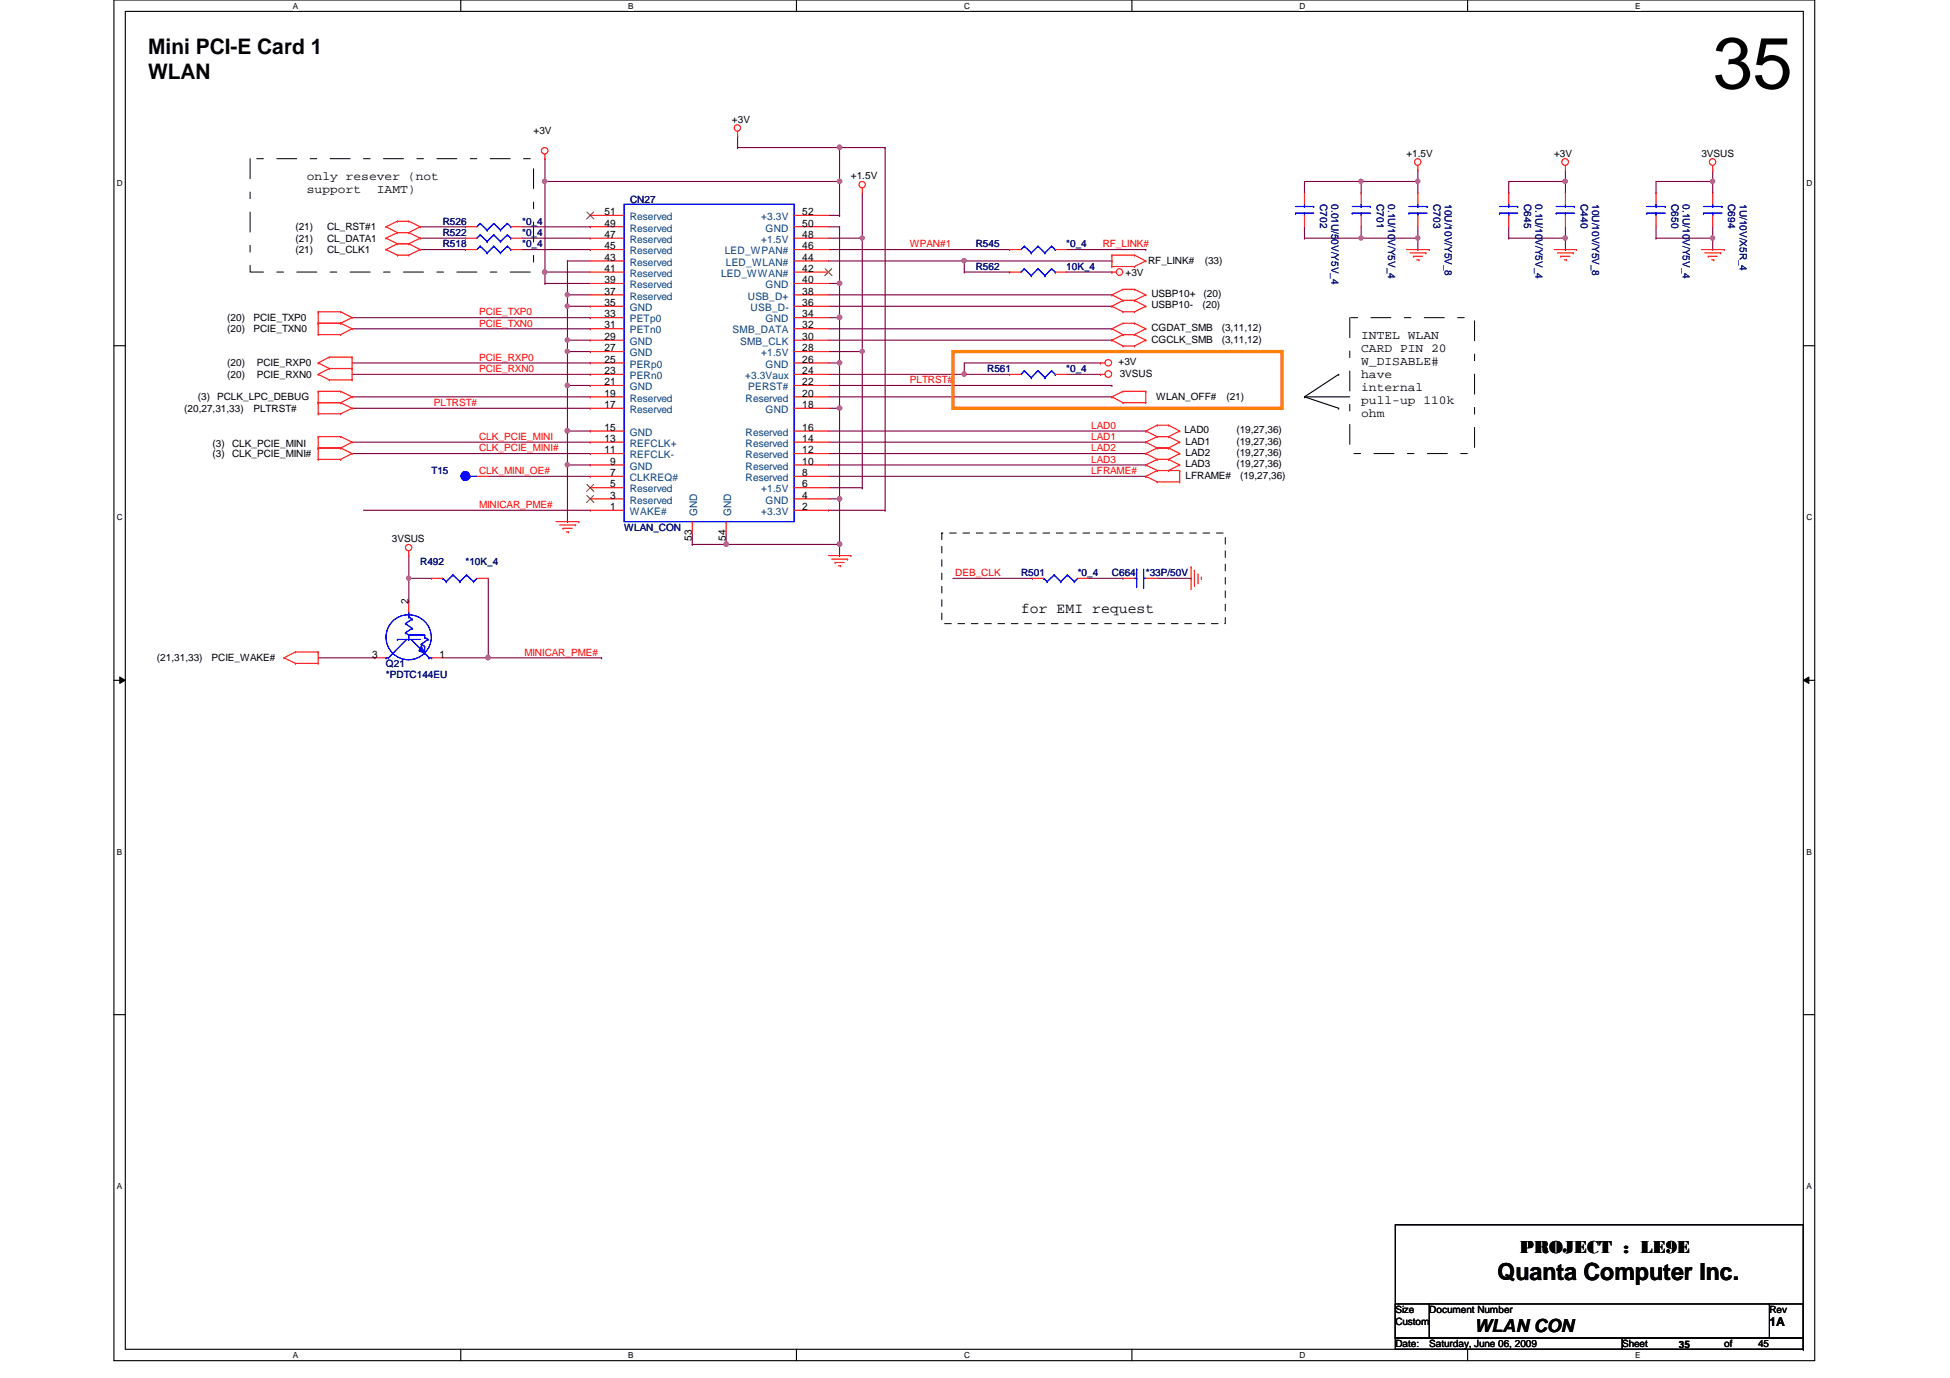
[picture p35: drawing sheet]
<svg xmlns="http://www.w3.org/2000/svg" width="297mm" height="210mm" viewBox="0 0 297 210" stroke-linecap="round" stroke-linejoin="round" font-family="sans-serif">
<defs><g id="words">
<text font-size="11" x="260.9" y="13.5">35</text>
<text font-size="3.6" x="228.1" y="195">Quanta Computer Inc.</text>
<g font-size="3.3">
<text x="22.6" y="8.2">Mini PCI-E Card 1</text>
<text x="22.6" y="12.1">WLAN</text>
</g>
<g font-size="2.8">
<text x="231.5" y="190.8">PROJECT : LE9E</text>
<text x="224.6" y="202.9">WLAN CON</text>
</g>
<text font-size="2.2" x="155.5" y="93.4">for EMI request</text>
<g font-size="1.9">
<text x="46.7" y="27.4">only resever (not</text>
<text x="46.7" y="29.4">support</text>
<text x="57.4" y="29.4">IAMT)</text>
<text x="207.3" y="51.6">INTEL WLAN</text>
<text x="207.3" y="53.6">CARD PIN 20</text>
<text x="207.3" y="55.5">W_DISABLE#</text>
<text x="207.3" y="57.5">have</text>
<text x="207.3" y="59.5">internal</text>
<text x="207.3" y="61.5">pull-up 110k</text>
<text x="207.3" y="63.5">ohm</text>
<text x="269.5" y="202.1">1A</text>
</g>
<g font-size="1.6">
<text x="92.1" y="32.8">51</text>
<text x="92.1" y="34.5">49</text>
<text x="122.2" y="32.8">52</text>
<text x="122.2" y="34.5">50</text>
<text x="92.1" y="36.2">47</text>
<text x="92.1" y="38">45</text>
<text x="92.1" y="39.7">43</text>
<text x="92.1" y="41.4">41</text>
<text x="122.2" y="36.2">48</text>
<text x="122.2" y="38">46</text>
<text x="122.2" y="39.7">44</text>
<text x="122.2" y="41.4">42</text>
<text x="92.1" y="43.1">39</text>
<text x="92.1" y="44.9">37</text>
<text x="92.1" y="46.6">35</text>
<text x="122.2" y="43.1">40</text>
<text x="122.2" y="44.9">38</text>
<text x="122.2" y="46.6">36</text>
<text x="92.1" y="48.3">33</text>
<text x="92.1" y="50">31</text>
<text x="92.1" y="51.8">29</text>
<text x="92.1" y="53.5">27</text>
<text x="122.2" y="48.3">34</text>
<text x="122.2" y="50">32</text>
<text x="122.2" y="51.8">30</text>
<text x="122.2" y="53.5">28</text>
<text x="92.1" y="55.2">25</text>
<text x="92.1" y="57">23</text>
<text x="92.1" y="58.7">21</text>
<text x="122.2" y="55.2">26</text>
<text x="122.2" y="57">24</text>
<text x="122.2" y="58.7">22</text>
<text x="92.1" y="60.4">19</text>
<text x="92.1" y="62.1">17</text>
<text x="92.1" y="65.6">15</text>
<text x="122.2" y="60.4">20</text>
<text x="122.2" y="62.1">18</text>
<text x="122.2" y="65.6">16</text>
<text x="92.1" y="67.3">13</text>
<text x="92.1" y="69">11</text>
<text x="93" y="70.8">9</text>
<text x="122.2" y="67.3">14</text>
<text x="122.2" y="69">12</text>
<text x="122.2" y="70.8">10</text>
<text x="93" y="72.5">7</text>
<text x="93" y="74.3">5</text>
<text x="93" y="75.9">3</text>
<text x="93" y="77.7">1</text>
<text x="122.2" y="74.3">6</text>
<text x="122.2" y="72.5">8</text>
<text x="122.2" y="75.9">4</text>
<text x="122.2" y="77.7">2</text>
<text x="105.4" y="82.4" transform="rotate(-90 105.4 82.4)">53</text>
<text x="110.6" y="82.4" transform="rotate(-90 110.6 82.4)">54</text>
<text x="62.2" y="92" transform="rotate(-90 62.2 92)">2</text>
<text x="56.7" y="100.2">3</text>
<text x="67" y="100.2">1</text>
</g>
<g font-size="1.6" fill="#004080">
<text x="95.9" y="33.5">Reserved</text>
<text x="95.9" y="35.3">Reserved</text>
<text x="115.9" y="33.5">+3.3V</text>
<text x="116.6" y="35.3">GND</text>
<text x="95.9" y="37">Reserved</text>
<text x="95.9" y="38.7">Reserved</text>
<text x="95.9" y="40.5">Reserved</text>
<text x="110.4" y="38.7">LED_WPAN#</text>
<text x="110.6" y="40.5">LED_WLAN#</text>
<text x="115.9" y="37">+1.5V</text>
<text x="95.9" y="42.2">Reserved</text>
<text x="95.9" y="43.9">Reserved</text>
<text x="95.9" y="45.6">Reserved</text>
<text x="95.9" y="47.4">GND</text>
<text x="109.9" y="42.2">LED_WWAN#</text>
<text x="113.9" y="45.6">USB_D+</text>
<text x="114.3" y="47.4">USB_D-</text>
<text x="116.6" y="43.9">GND</text>
<text x="95.9" y="49.1">PETp0</text>
<text x="95.9" y="50.8">PETn0</text>
<text x="95.9" y="52.5">GND</text>
<text x="111.6" y="50.8">SMB_DATA</text>
<text x="112.7" y="52.5">SMB_CLK</text>
<text x="116.6" y="49.1">GND</text>
<text x="95.9" y="54.3">GND</text>
<text x="95.9" y="56">PERp0</text>
<text x="95.9" y="57.7">PERn0</text>
<text x="95.9" y="59.4">GND</text>
<text x="113.5" y="57.7">+3.3Vaux</text>
<text x="114" y="59.4">PERST#</text>
<text x="115.9" y="54.3">+1.5V</text>
<text x="116.6" y="56">GND</text>
<text x="95.9" y="61.2">Reserved</text>
<text x="95.9" y="62.9">Reserved</text>
<text x="113.6" y="61.2">Reserved</text>
<text x="116.6" y="62.9">GND</text>
<text x="95.9" y="66.4">GND</text>
<text x="95.9" y="68.1">REFCLK+</text>
<text x="95.9" y="69.8">REFCLK-</text>
<text x="95.9" y="71.5">GND</text>
<text x="113.6" y="66.4">Reserved</text>
<text x="113.6" y="68.1">Reserved</text>
<text x="113.6" y="69.8">Reserved</text>
<text x="113.6" y="71.5">Reserved</text>
<text x="95.9" y="73.3">CLKREQ#</text>
<text x="95.9" y="75">Reserved</text>
<text x="95.9" y="76.7">Reserved</text>
<text x="113.6" y="73.3">Reserved</text>
<text x="115.9" y="75">+1.5V</text>
<text x="116.6" y="76.7">GND</text>
<text x="95.9" y="78.4">WAKE#</text>
<text x="106.2" y="78.6" transform="rotate(-90 106.2 78.6)">GND</text>
<text x="111.4" y="78.6" transform="rotate(-90 111.4 78.6)">GND</text>
<text x="115.9" y="78.4">+3.3V</text>
</g>
<g font-size="1.5">
<text x="81.3" y="20.4">+3V</text>
<text x="111.5" y="18.7">+3V</text>
<text x="214.2" y="23.9">+1.5V</text>
<text x="236.7" y="23.9">+3V</text>
<text x="259.2" y="23.9">3VSUS</text>
<text x="129.6" y="27.3">+1.5V</text>
<text x="45" y="35.1">(21)</text>
<text x="49.8" y="35.1">CL_RST#1</text>
<text x="45" y="38.5">(21)</text>
<text x="45" y="36.8">(21)</text>
<text x="49.8" y="38.5">CL_CLK1</text>
<text x="49.8" y="36.8">CL_DATA1</text>
<text x="171.4" y="42">+3V</text>
<text x="174.9" y="40.3">RF_LINK#</text>
<text x="183.5" y="40.3">(33)</text>
<text x="175.4" y="45.3">USBP10+</text>
<text x="175.4" y="47">USBP10-</text>
<text x="183.2" y="47">(20)</text>
<text x="183.3" y="45.3">(20)</text>
<text x="34.6" y="50.6">(20)</text>
<text x="34.6" y="48.9">(20)</text>
<text x="38.6" y="50.6">PCIE_TXN0</text>
<text x="38.6" y="48.9">PCIE_TXP0</text>
<text x="175.4" y="50.5">CGDAT_SMB</text>
<text x="175.4" y="52.2">CGCLK_SMB</text>
<text x="186.1" y="50.5">(3,11,12)</text>
<text x="186.1" y="52.2">(3,11,12)</text>
<text x="34.6" y="55.8">(20)</text>
<text x="34.6" y="57.5">(20)</text>
<text x="39.1" y="55.8">PCIE_RXP0</text>
<text x="39.1" y="57.5">PCIE_RXN0</text>
<text x="170.4" y="55.6">+3V</text>
<text x="170.6" y="57.4">3VSUS</text>
<text x="28.1" y="62.7">(20,27,31,33)</text>
<text x="30.1" y="61">(3) PCLK_LPC_DEBUG</text>
<text x="38.6" y="62.7">PLTRST#</text>
<text x="176.1" y="61">WLAN_OFF#</text>
<text x="180.4" y="66">LAD0</text>
<text x="186.8" y="61">(21)</text>
<text x="188.3" y="66">(19,27,36)</text>
<text x="32.4" y="69.6">(3)</text>
<text x="32.4" y="68.1">(3)</text>
<text x="35.3" y="69.6">CLK_PCIE_MINI#</text>
<text x="35.3" y="68.1">CLK_PCIE_MINI</text>
<text x="180.6" y="67.7">LAD1</text>
<text x="180.6" y="69.5">LAD2</text>
<text x="180.6" y="71.2">LAD3</text>
<text x="188.3" y="67.7">(19,27,36)</text>
<text x="188.3" y="69.5">(19,27,36)</text>
<text x="188.3" y="71.2">(19,27,36)</text>
<text x="180.6" y="72.9">LFRAME#</text>
<text x="188.9" y="72.9">(19,27,36)</text>
<text x="59.7" y="82.6">3VSUS</text>
<text x="23.9" y="100.7">(21,31,33)</text>
<text x="32.2" y="100.7">PCIE_WAKE#</text>
<text x="212.6" y="201.8">Custom</text>
<text x="212.6" y="200">Size</text>
<text x="217.7" y="200">Document Number</text>
<text x="269.5" y="200">Rev</text>
<text x="212.6" y="205.2">Date:</text>
<text x="217.7" y="205.2">Saturday, June 06, 2009</text>
<text x="247.1" y="205.2">Sheet</text>
<text x="255.7" y="205.3">35</text>
<text x="262.6" y="205.2">of</text>
<text x="267.8" y="205.2">45</text>
</g>
<g font-size="1.5" fill="#000080">
<text x="67.4" y="34.2">R526</text>
<text x="67.4" y="35.9">R522</text>
<text x="79.5" y="34.2">*0_4</text>
<text x="79.5" y="35.9">*0_4</text>
<text x="96" y="30.9">CN27</text>
<text x="201.1" y="31.1" transform="rotate(90 201.1 31.1)">C702</text>
<text x="202.8" y="31.1" transform="rotate(90 202.8 31.1)">0.01U/50V/Y5V_4</text>
<text x="209.7" y="31.1" transform="rotate(90 209.7 31.1)">C701</text>
<text x="211.5" y="31.1" transform="rotate(90 211.5 31.1)">0.1U/10V/Y5V_4</text>
<text x="218.4" y="31.1" transform="rotate(90 218.4 31.1)">C703</text>
<text x="220.1" y="31.1" transform="rotate(90 220.1 31.1)">10U/10V/Y5V_8</text>
<text x="232.2" y="31.1" transform="rotate(90 232.2 31.1)">C645</text>
<text x="233.9" y="31.1" transform="rotate(90 233.9 31.1)">0.1U/10V/Y5V_4</text>
<text x="240.8" y="31.1" transform="rotate(90 240.8 31.1)">C440</text>
<text x="242.5" y="31.1" transform="rotate(90 242.5 31.1)">10U/10V/Y5V_8</text>
<text x="254.6" y="31.1" transform="rotate(90 254.6 31.1)">C650</text>
<text x="256.4" y="31.1" transform="rotate(90 256.4 31.1)">0.1U/10V/Y5V_4</text>
<text x="263.3" y="31.1" transform="rotate(90 263.3 31.1)">C694</text>
<text x="265" y="31.1" transform="rotate(90 265 31.1)">1U/10V/X5R_4</text>
<text x="67.4" y="37.7">R518</text>
<text x="79.5" y="37.7">*0_4</text>
<text x="148.6" y="41.1">R562</text>
<text x="148.6" y="37.7">R545</text>
<text x="162.4" y="41.1">10K_4</text>
<text x="162.4" y="37.7">*0_4</text>
<text x="150.4" y="56.7">R561</text>
<text x="162.4" y="56.7">*0_4</text>
<text x="65.7" y="72.2">T15</text>
<text x="95.1" y="80.9">WLAN_CON</text>
<text x="64" y="86">R492</text>
<text x="70.9" y="86">*10K_4</text>
<text x="155.5" y="87.8">R501</text>
<text x="164.2" y="87.8">*0_4</text>
<text x="169.4" y="87.8">C664</text>
<text x="174.5" y="87.8">*33P/50V</text>
<text x="58.8" y="101.6">Q21</text>
<text x="58.8" y="103.3">*PDTC144EU</text>
</g>
<g font-size="1.5" fill="#f00">
<text x="138.6" y="37.7">WPAN#1</text>
<text x="168" y="37.7">RF_LINK#</text>
<text x="73" y="48">PCIE_TXP0</text>
<text x="73" y="49.7">PCIE_TXN0</text>
<text x="73" y="54.9">PCIE_RXP0</text>
<text x="73" y="56.7">PCIE_RXN0</text>
<text x="138.6" y="58.4">PLTRST#</text>
<text x="66.1" y="61.8">PLTRST#</text>
<text x="166.2" y="65.3">LAD0</text>
<text x="73" y="67">CLK_PCIE_MINI</text>
<text x="73" y="68.7">CLK_PCIE_MINI#</text>
<text x="166.2" y="68.7">LAD2</text>
<text x="166.2" y="67">LAD1</text>
<text x="166.2" y="70.5">LAD3</text>
<text x="73" y="77.4">MINICAR_PME#</text>
<text x="73" y="72.2">CLK_MINI_OE#</text>
<text x="166.2" y="72.2">LFRAME#</text>
<text x="145.5" y="87.8">DEB_CLK</text>
<text x="79.9" y="99.9">MINICAR_PME#</text>
</g>
<g font-size="1.3">
<text x="44.6" y="1.4">A</text>
<text x="95.7" y="1.4">B</text>
<text x="146.9" y="1.4">C</text>
<text x="197.9" y="1.4">D</text>
<text x="249.1" y="1.4">E</text>
<text x="17.8" y="28.3">D</text>
<text x="275.2" y="28.3">D</text>
<text x="17.8" y="79.2">C</text>
<text x="275.2" y="79.2">C</text>
<text x="17.8" y="130.2">B</text>
<text x="275.2" y="130.2">B</text>
<text x="17.8" y="181.1">A</text>
<text x="275.2" y="181.1">A</text>
<text x="44.6" y="206.9">A</text>
<text x="95.7" y="206.9">B</text>
<text x="146.9" y="206.9">C</text>
<text x="197.9" y="206.9">D</text>
<text x="249.1" y="206.9">E</text>
</g>
</g></defs>
<path d="M17.4 0h259v207.3h-259zM19.1 1.7h255.6v203.8h-255.6z" fill="none" stroke="#000" stroke-width=".17"/>
<g fill="#fff">
<path d="M44.6 .2h.8v1.4h-.8z"/>
<path d="M44.6 205.7h.8v1.4h-.8z"/>
</g>
<path d="M70.2 0v1.7M70.2 205.5v1.8" fill="none" stroke="#000" stroke-width=".17"/>
<g fill="#fff">
<path d="M95.7 .2h.8v1.4h-.8z"/>
<path d="M95.7 205.7h.8v1.4h-.8z"/>
</g>
<path d="M121.3 0v1.7M121.3 205.5v1.8" fill="none" stroke="#000" stroke-width=".17"/>
<g fill="#fff">
<path d="M146.9 .2h.8v1.4h-.8z"/>
<path d="M146.9 205.7h.8v1.4h-.8z"/>
</g>
<path d="M172.4 0v1.7M172.4 205.5v1.8" fill="none" stroke="#000" stroke-width=".17"/>
<g fill="#fff">
<path d="M197.9 .2h.9v1.4h-.9z"/>
<path d="M197.9 205.7h.9v1.4h-.9z"/>
</g>
<path d="M223.6 0v1.7M223.6 205.5v1.8" fill="none" stroke="#000" stroke-width=".17"/>
<g fill="#fff">
<path d="M249.1 .2h.8v1.4h-.8z"/>
<path d="M249.1 205.7h.8v1.4h-.8z"/>
<path d="M17.8 27.2h.9v1.4h-.9z"/>
<path d="M275.2 27.2h.9v1.4h-.9z"/>
<path d="M17.8 78.1h.9v1.4h-.9z"/>
<path d="M275.2 78.1h.9v1.4h-.9z"/>
</g>
<path d="M17.4 52.7h1.7M274.7 52.7h1.7" fill="none" stroke="#000" stroke-width=".17"/>
<g fill="#fff">
<path d="M17.8 129.1h.8v1.4h-.8z"/>
<path d="M275.2 129.1h.8v1.4h-.8z"/>
</g>
<path d="M17.4 103.6h1.7M274.7 103.6h1.7" fill="none" stroke="#000" stroke-width=".17"/>
<path d="M18.2 103.1l.9 .5-.9 .5zM274.7 103.6l.8-.5v1z" fill="#000"/>
<path d="M18.2 103.1l.9 .5-.9 .5zM274.7 103.6l.8-.5v1z" fill="none" stroke="#000" stroke-width=".15"/>
<g fill="#fff">
<path d="M17.8 180h.8v1.4h-.8z"/>
<path d="M275.2 180h.8v1.4h-.8z"/>
</g>
<path d="M17.4 154.6h1.7M274.7 154.6h1.7" fill="none" stroke="#000" stroke-width=".17"/>
<g fill="none" stroke="#800040" stroke-width=".17">
<path d="M229.8 29.4h.1M229.8 27.6v1.8M126.2 58.7h43.2M126.2 57h20.7M146.9 57h.1M169.4 58.7h.1M53.6 67.4h36.3M53.6 69.1h36.3M55.4 77.7h34.5M74.4 72.6h15.5M89.9 77.7h.1M89.9 67.4h.1"/>
<path d="M89.9 69.1h.1M89.9 72.6h.1M126.2 60.5h43.2M169.4 60.5h.1"/>
</g>
<circle cx="146.9" cy="57" r=".33" fill="#f0f"/>
<circle cx="146.9" cy="57" r=".33" fill="none" stroke="#f0f" stroke-width=".17"/>
<path d="M260.9 36.3h.1M260.9 34.5v1.8M86.4 58.7h3.5M89.9 58.7h.1" fill="none" stroke="#800040" stroke-width=".17"/>
<circle cx="260.9" cy="36.3" r=".32" fill="#f0f"/>
<circle cx="260.9" cy="36.3" r=".32" fill="none" stroke="#f0f" stroke-width=".17"/>
<path d="M126.2 32.8h1.7M127.9 32.8h.1M131.4 36.3h.1M131.4 29.4v6.9M198.7 29.4h.1M198.7 27.6v1.8M207.3 29.4h.1M207.3 27.6v1.8M126.2 53.6h5.2M127.9 55.3v6.9M131.4 53.6h.1M127.9 62.2h.1" fill="none" stroke="#800040" stroke-width=".17"/>
<circle cx="127.9" cy="62.2" r=".33" fill="#f0f"/>
<circle cx="127.9" cy="62.2" r=".33" fill="none" stroke="#f0f" stroke-width=".17"/>
<path d="M198.7 27.6h8.6M207.3 27.6h.1M229.8 27.6h8.7M238.5 27.6h.1M238.5 25.9v1.7" fill="none" stroke="#800040" stroke-width=".17"/>
<circle cx="238.4" cy="27.6" r=".33" fill="#f0f"/>
<circle cx="238.4" cy="27.6" r=".33" fill="none" stroke="#f0f" stroke-width=".17"/>
<path d="M131.4 36.3v38M198.7 36.3h.1M198.7 34.5v1.8M252.3 36.3h.1M252.3 34.5v1.8M126.2 48.4h1.7M127.9 48.4h.1M131.4 53.6h.1M131.4 74.3h.1" fill="none" stroke="#800040" stroke-width=".17"/>
<circle cx="131.3" cy="36.3" r=".32" fill="#f0f"/>
<circle cx="131.3" cy="36.3" r=".32" fill="none" stroke="#f0f" stroke-width=".17"/>
<circle cx="131.3" cy="53.5" r=".32" fill="#f0f"/>
<circle cx="131.3" cy="53.5" r=".32" fill="none" stroke="#f0f" stroke-width=".17"/>
<path d="M207.3 27.6h8.7M216 27.6h.1M126.2 74.3h5.2M131.4 74.3h.1" fill="none" stroke="#800040" stroke-width=".17"/>
<circle cx="207.3" cy="27.6" r=".32" fill="#f0f"/>
<circle cx="207.3" cy="27.6" r=".32" fill="none" stroke="#f0f" stroke-width=".17"/>
<circle cx="216" cy="27.6" r=".32" fill="#f0f"/>
<circle cx="216" cy="27.6" r=".32" fill="none" stroke="#f0f" stroke-width=".17"/>
<path d="M238.5 36.3h.1M238.5 34.5v1.8" fill="none" stroke="#800040" stroke-width=".17"/>
<circle cx="238.4" cy="36.3" r=".33" fill="#f0f"/>
<circle cx="238.4" cy="36.3" r=".33" fill="none" stroke="#f0f" stroke-width=".17"/>
<path d="M127.9 27.6h.1M127.9 22.5v5.1M238.5 29.4h.1M238.5 27.6v1.8" fill="none" stroke="#800040" stroke-width=".17"/>
<circle cx="127.9" cy="22.4" r=".34" fill="#f0f"/>
<circle cx="127.9" cy="22.4" r=".34" fill="none" stroke="#f0f" stroke-width=".17"/>
<g fill="none" stroke="#800040" stroke-width=".17">
<path d="M126.2 36.3h5.2M131.4 36.3h.1M216 29.4h.1M216 27.6h.1M216 25.9v3.5M252.3 27.6h8.6M260.9 27.6h.1M162.4 41.4h7M169.4 41.4h.1M53.6 62.2h36.3M53.6 60.5h36.3M89.9 62.2h.1"/>
<path d="M89.9 60.5h.1M126.2 69.1h48.3M126.2 65.7h48.3M126.2 72.6h48.3M126.2 67.4h48.3M126.2 70.8h48.3M126.2 76h1.7M127.9 76h.1M174.5 69.1h.1M174.5 65.7h.1M174.5 72.6h.1M174.5 67.4h.1"/>
<path d="M174.5 70.8h.1"/>
</g>
<circle cx="260.9" cy="27.6" r=".32" fill="#f0f"/>
<circle cx="260.9" cy="27.6" r=".32" fill="none" stroke="#f0f" stroke-width=".17"/>
<path d="M83 27.6h44.9M127.9 27.6h.1M83 43.2h.1M83 41.4h.1M83 43.2h6.9M83 41.4v1.8M145.2 88.1h12.1M157.3 88.1h.1M165.9 88.1h5.2M171.1 88.1h.1M176.3 88.1h5.1M181.4 88.1h.1" fill="none" stroke="#800040" stroke-width=".17"/>
<circle cx="83" cy="27.6" r=".33" fill="#f0f"/>
<circle cx="83" cy="27.6" r=".33" fill="none" stroke="#f0f" stroke-width=".17"/>
<circle cx="127.9" cy="27.6" r=".33" fill="#f0f"/>
<circle cx="127.9" cy="27.6" r=".33" fill="none" stroke="#f0f" stroke-width=".17"/>
<path d="M83 41.4h.1M83 41.4h6.9" fill="none" stroke="#800040" stroke-width=".17"/>
<circle cx="83" cy="41.4" r=".34" fill="#f0f"/>
<circle cx="83" cy="41.4" r=".34" fill="none" stroke="#f0f" stroke-width=".17"/>
<g fill="none" stroke="#800040" stroke-width=".17">
<path d="M64 36.3h6.9M64 34.5h6.9M64 38h6.9M70.9 36.3h.1M70.9 34.5h.1M70.9 38h.1M79.5 36.3h10.4M79.5 34.5h10.4M79.5 38h10.4M83 27.6h.1M83 24.2v17.2M89.9 34.5h.1"/>
<path d="M89.9 36.3h.1M89.9 38h.1M112.3 22.5h.1M112.3 20.7h.1M112.3 22.5h15.6M112.3 20.7v1.8M127.9 32.8h.1M127.9 27.6v5.2M207.3 36.3h8.7M216 36.3h.1M86.4 51.8h.1M86.4 46.7v5.1"/>
<path d="M126.2 77.7h.1M126.2 77.7h8.6"/>
</g>
<circle cx="86.4" cy="51.8" r=".32" fill="#f0f"/>
<circle cx="86.4" cy="51.8" r=".32" fill="none" stroke="#f0f" stroke-width=".17"/>
<path d="M126.2 34.5h1.7M127.9 34.5h.1M207.3 36.3h.1M207.3 34.5v1.8M229.8 36.3h.1M229.8 34.5v1.8M86.4 58.7v7M126.2 43.2h1.7M127.9 43.2h.1M86.4 65.7h.1" fill="none" stroke="#800040" stroke-width=".17"/>
<circle cx="86.4" cy="65.6" r=".33" fill="#f0f"/>
<circle cx="86.4" cy="65.6" r=".33" fill="none" stroke="#f0f" stroke-width=".17"/>
<path d="M86.4 39.8v6.9M86.4 46.7h.1M86.4 44.9h.1M86.4 65.7h3.5M89.9 65.7h.1M127.9 76v6.9M127.9 82.9h.1" fill="none" stroke="#800040" stroke-width=".17"/>
<circle cx="127.9" cy="82.9" r=".34" fill="#f0f"/>
<circle cx="127.9" cy="82.9" r=".34" fill="none" stroke="#f0f" stroke-width=".17"/>
<path d="M127.9 76h.1M127.9 62.2v13.8" fill="none" stroke="#800040" stroke-width=".17"/>
<circle cx="127.9" cy="76" r=".34" fill="#f0f"/>
<circle cx="127.9" cy="76" r=".34" fill="none" stroke="#f0f" stroke-width=".17"/>
<path d="M86.4 51.8h3.5M89.9 51.8h.1M127.9 48.4h.1M127.9 43.2v5.2" fill="none" stroke="#800040" stroke-width=".17"/>
<circle cx="127.9" cy="48.3" r=".34" fill="#f0f"/>
<circle cx="127.9" cy="48.3" r=".34" fill="none" stroke="#f0f" stroke-width=".17"/>
<path d="M86.4 46.7h3.5M89.9 46.7h.1" fill="none" stroke="#800040" stroke-width=".17"/>
<circle cx="86.4" cy="46.6" r=".32" fill="#f0f"/>
<circle cx="86.4" cy="46.6" r=".32" fill="none" stroke="#f0f" stroke-width=".17"/>
<path d="M260.9 38h.1M260.9 36.3v1.7M86.4 44.9h.1M86.4 44.9h3.5" fill="none" stroke="#800040" stroke-width=".17"/>
<circle cx="86.4" cy="44.9" r=".32" fill="#f0f"/>
<circle cx="86.4" cy="44.9" r=".32" fill="none" stroke="#f0f" stroke-width=".17"/>
<path d="M86.4 70.8h.1M86.4 65.7v5.1" fill="none" stroke="#800040" stroke-width=".17"/>
<circle cx="86.4" cy="65.6" r=".33" fill="#f0f"/>
<circle cx="86.4" cy="65.6" r=".33" fill="none" stroke="#f0f" stroke-width=".17"/>
<circle cx="86.4" cy="70.8" r=".32" fill="#f0f"/>
<circle cx="86.4" cy="70.8" r=".32" fill="none" stroke="#f0f" stroke-width=".17"/>
<path d="M198.7 36.3h8.6M207.3 36.3h.1M216 36.3h.1M216 34.5v1.8" fill="none" stroke="#800040" stroke-width=".17"/>
<circle cx="207.3" cy="36.3" r=".32" fill="#f0f"/>
<circle cx="207.3" cy="36.3" r=".32" fill="none" stroke="#f0f" stroke-width=".17"/>
<path d="M86.4 58.7h.1M86.4 53.6v5.1M86.4 79.5h.1M86.4 70.8v8.7" fill="none" stroke="#800040" stroke-width=".17"/>
<circle cx="86.4" cy="58.7" r=".33" fill="#f0f"/>
<circle cx="86.4" cy="58.7" r=".33" fill="none" stroke="#f0f" stroke-width=".17"/>
<path d="M216 38h.1M216 36.3v1.7" fill="none" stroke="#800040" stroke-width=".17"/>
<circle cx="216" cy="36.3" r=".32" fill="#f0f"/>
<circle cx="216" cy="36.3" r=".32" fill="none" stroke="#f0f" stroke-width=".17"/>
<g fill="none" stroke="#800040" stroke-width=".17">
<path d="M86.4 39.8h.1M86.4 39.8h3.5M229.8 36.3h8.7M238.5 38h.1M238.5 36.3h.1M238.5 36.3v1.7M86.4 53.6h.1M86.4 53.6h3.5M86.4 51.8v1.8M89.9 53.6h.1M126.2 55.3h1.7M127.9 55.3h.1"/>
<path d="M86.4 70.8h3.5M89.9 70.8h.1"/>
</g>
<circle cx="86.4" cy="53.5" r=".32" fill="#f0f"/>
<circle cx="86.4" cy="53.5" r=".32" fill="none" stroke="#f0f" stroke-width=".17"/>
<path d="M127.9 34.5v8.7M252.3 36.3h8.6M260.9 36.3h.1M127.9 43.2h.1M126.2 62.2h1.7M127.9 62.2h.1" fill="none" stroke="#800040" stroke-width=".17"/>
<circle cx="127.9" cy="43.2" r=".33" fill="#f0f"/>
<circle cx="127.9" cy="43.2" r=".33" fill="none" stroke="#f0f" stroke-width=".17"/>
<path d="M127.9 55.3h.1M127.9 48.4v6.9" fill="none" stroke="#800040" stroke-width=".17"/>
<circle cx="127.9" cy="55.3" r=".33" fill="#f0f"/>
<circle cx="127.9" cy="55.3" r=".33" fill="none" stroke="#f0f" stroke-width=".17"/>
<path d="M252.3 29.4h.1M252.3 27.6v1.8M62.3 91.6h.1M65.7 88.1h.1M65.7 88.1h-3.4v3.5M48.5 100.2h8.6M57.1 100.2h.1M74.4 100.2h17.2M91.6 100.2h.1" fill="none" stroke="#800040" stroke-width=".17"/>
<circle cx="62.2" cy="88.1" r=".32" fill="#f0f"/>
<circle cx="62.2" cy="88.1" r=".32" fill="none" stroke="#f0f" stroke-width=".17"/>
<path d="M67.4 100.2h7M74.4 100.2h.1" fill="none" stroke="#800040" stroke-width=".17"/>
<circle cx="74.3" cy="100.2" r=".34" fill="#f0f"/>
<circle cx="74.3" cy="100.2" r=".34" fill="none" stroke="#f0f" stroke-width=".17"/>
<g fill="none" stroke="#800040" stroke-width=".17">
<path d="M126.2 39.8h20.7M127.9 22.5h6.9M134.8 22.5h.1M134.8 22.5v55.2M146.9 39.8h.1M260.9 29.4h.1M260.9 27.6h.1M260.9 25.9v3.5M162.4 57h5.2M167.6 57h.1M134.8 77.7h.1M62.3 88.1h.1"/>
<path d="M62.3 84.6v3.5M74.4 88.1v12.1M74.4 100.2h.1"/>
</g>
<circle cx="146.9" cy="39.7" r=".33" fill="#f0f"/>
<circle cx="146.9" cy="39.7" r=".33" fill="none" stroke="#f0f" stroke-width=".17"/>
<g fill="none" stroke="#800040" stroke-width=".17">
<path d="M53.6 48.4h36.3M53.6 55.3h36.3M53.6 57h36.3M53.6 50.1h36.3M89.9 48.4h.1M89.9 55.3h.1M89.9 57h.1M89.9 50.1h.1M126.2 50.1h43.2M126.2 44.9h43.2M126.2 46.7h43.2M126.2 51.8h43.2"/>
<path d="M169.4 44.9h.1M169.4 46.7h.1M169.4 51.8h.1M169.4 50.1h.1M105.4 82.9h.1M105.4 81.2v1.7M105.4 82.9h5.2M110.6 82.9h.1"/>
</g>
<circle cx="110.6" cy="82.9" r=".34" fill="#f0f"/>
<circle cx="110.6" cy="82.9" r=".34" fill="none" stroke="#f0f" stroke-width=".17"/>
<g fill="none" stroke="#800040" stroke-width=".17">
<path d="M126.2 38h27.6M153.8 38h.1M162.4 38h12.1M169.4 39.8h.1M169.4 39.8h-22.5v1.6M174.5 38h.1M146.9 57h.1M146.9 41.4h.1M146.9 57h6.9M146.9 41.4h6.9M153.8 57h.1M153.8 41.4h.1"/>
<path d="M167.6 55.3h.1M167.6 55.3h-20.7v1.7M110.6 82.9h.1M110.6 81.2v1.7M110.6 82.9h17.3M127.9 84.6h.1M127.9 82.9h.1M127.9 82.9v1.7"/>
</g>
<g fill="none" stroke="#f00" stroke-width=".17">
<path d="M58.8 38h.1M58.8 36.3h.1M58.8 34.5h.1M58.8 38l1.7 .9M58.8 36.3l1.7 .8M58.8 34.5l1.7 .9M60.5 38.9h.1M60.5 37.1h.1M60.5 35.4h.1M60.5 33.7h.1M60.5 38.9h1.8M60.5 37.1l-1.7 .9"/>
<path d="M60.5 37.1h1.8M60.5 35.4l-1.7 .9M60.5 35.4h1.8M60.5 33.7l-1.7 .8M60.5 33.7h1.8M62.3 38.9h.1M62.3 37.1h.1M62.3 35.4h.1M62.3 33.7h.1M62.3 37.1l1.7 .9M62.3 35.4l1.7 .9M62.3 33.7l1.7 .8"/>
<path d="M64 38h.1M64 36.3h.1M64 34.5h.1M64 38l-1.7 .9M64 36.3l-1.7 .8M64 34.5l-1.7 .9M70.9 38h1.7M70.9 34.5h1.7M70.9 36.3h1.7M77.8 38h1.7M77.8 34.5h1.7M77.8 36.3h1.7"/>
<path d="M83 24.2h.1M83 23.5v.7M112.3 20.7h.1M112.3 20v.7M131.4 29.4h.1M131.4 28.7v.7M169.4 38.9h.1M169.4 38.9h3.4M169.4 38.9v1.7M172.8 38.9h.1M172.8 38.9l1.7 .9M174.5 39.8h.1"/>
<path d="M174.5 39.8l-1.7 .8M198.7 29.4v1.7M198.7 32.8v1.7M207.3 29.4v1.7M207.3 32.8v1.7M214.2 38h3.5M214.8 38.5h2.4M215.3 39h.1M215.3 39h1.4M215.8 39.6h.4M216 25.9h.1M216 25.2v.7"/>
<path d="M216.2 39.6h.1M217.2 38.5h.1M217.7 38h.1M236.7 38h3.5M237.2 38.5h2.4M237.7 39h.1M237.7 39h1.4M238.3 39.6h.3M238.5 25.9h.1M238.5 25.2v.7M238.5 29.4v1.7M238.5 32.8v1.7"/>
<path d="M238.6 39.6h.1M239.6 38.5h.1M240.2 38h.1M259.2 38h3.4M259.7 38.5h2.4M260.2 39h.1M260.2 39h1.4M260.7 39.6h.4M260.9 25.9h.1M260.9 25.2v.7M261.1 39.6h.1M262.1 38.5h.1"/>
<path d="M262.6 38h.1M48.5 59.6h.1M48.5 49.2h.1M48.5 51h.1M48.5 55.3h.1M48.5 47.5h.1M48.5 57h.1M48.5 47.5v3.5M48.5 59.6v3.4M48.5 59.6h3.4M48.5 51h3.4M48.5 49.2h3.4"/>
<path d="M48.5 47.5h3.4M48.5 55.3l1.7 .8M48.5 57l1.7 .9M50.2 54.4h.1M50.2 56.1h.1M50.2 57.9h.1M50.2 54.4h3.4M50.2 54.4l-1.7 .9M50.2 56.1h3.4M50.2 56.1l-1.7 .9M50.2 57.9h3.4M51.9 59.6h.1"/>
<path d="M51.9 49.2h.1M51.9 51h.1M51.9 47.5h.1M51.9 59.6l1.7 .9M51.9 49.2l1.7 .9M51.9 47.5l1.7 .9M53.6 50.1h.1M53.6 56.1h.1M53.6 54.4h.1M53.6 48.4h.1M53.6 57.9h.1M53.6 50.1l-1.7 .9"/>
<path d="M53.6 54.4v3.5M53.6 48.4l-1.7 .8M153.8 41.4h1.7M153.8 57h1.7M160.7 41.4h1.7M160.7 57h1.7M167.6 55.3h.1M167.6 57h.1M167.6 55.3h.7M167.6 57h.7M169.4 40.6h.1M169.4 50.1h.1"/>
<path d="M169.4 51.8h.1M169.4 44.9h.1M169.4 46.7h.1M169.4 41.4h.1M169.4 40.6h3.4M169.4 50.1l1.7 .9M169.4 51.8l1.7 .9M169.4 44.9l1.7 .9M169.4 46.7l1.7 .8M169.4 41.4h.6M171.1 59.6h.1M171.1 51h.1"/>
<path d="M171.1 49.2h.1M171.1 52.7h.1M171.1 45.8h.1M171.1 44.1h.1M171.1 47.5h.1M171.1 59.6l-1.7 .9M171.1 59.6h3.4M171.1 51h1.7M171.1 49.2l-1.7 .9M171.1 49.2h1.7M171.1 52.7h1.7M171.1 51l-1.7 .8"/>
<path d="M171.1 45.8h1.7M171.1 44.1l-1.7 .8M171.1 44.1h1.7M171.1 47.5h1.7M171.1 45.8l-1.7 .9M172.8 40.6h.1M172.8 51h.1M172.8 49.2h.1M172.8 52.7h.1M172.8 45.8h.1M172.8 44.1h.1M172.8 47.5h.1"/>
<path d="M172.8 49.2l1.7 .9M172.8 51l1.7 .8M172.8 44.1l1.7 .8M172.8 45.8l1.7 .9M174.5 59.6h.1M174.5 50.1h.1M174.5 51.8h.1M174.5 44.9h.1M174.5 46.7h.1M174.5 59.6v1.7M174.5 50.1l-1.7 .9M174.5 51.8l-1.7 .9"/>
<path d="M174.5 44.9l-1.7 .9M174.5 46.7l-1.7 .8M48.5 68.2h.1M48.5 70h.1M48.5 66.5h.1M48.5 61.3h.1M48.5 63h.1M48.5 68.2h3.4M48.5 66.5v3.5M48.5 70h3.4M48.5 66.5h3.4M48.5 61.3h3.4"/>
<path d="M48.5 63h3.4M51.9 68.2h.1M51.9 70h.1M51.9 66.5h.1M51.9 61.3h.1M51.9 63h.1M51.9 68.2l1.7 .9M51.9 66.5l1.7 .9M51.9 61.3l1.7 .9M53.6 69.1h.1M53.6 67.4h.1M53.6 60.5h.1"/>
<path d="M53.6 62.2h.1M53.6 69.1l-1.7 .9M53.6 67.4l-1.7 .8M53.6 60.5l-1.7 .8M53.6 62.2l-1.7 .8M84.7 79.5h3.5M85.3 80h2.4M87.7 80h.1M88.2 79.5h.1M169.4 60.5h.1M169.4 60.5l1.7 .8M171.1 61.3h.1"/>
<path d="M171.1 61.3h3.4M174.5 61.3h.1M174.5 65.7h.1M174.5 67.4h.1M174.5 69.1h.1M174.5 72.6h.1M174.5 70.8h.1M174.5 65.7l1.8 .8M174.5 67.4l1.8 .8M174.5 69.1l1.8 .9M174.5 72.6l1.8 .8M174.5 70.8l1.8 .9"/>
<path d="M176.3 66.5h.1M176.3 64.8h.1M176.3 68.2h.1M176.3 70h.1M176.3 73.4h.1M176.3 71.7h.1M176.3 68.2h1.7M176.3 70h1.7M176.3 66.5h1.7M176.3 64.8l-1.8 .9M176.3 64.8h1.7M176.3 66.5l-1.8 .9"/>
<path d="M176.3 68.2l-1.8 .9M176.3 73.4h3.4M176.3 71.7l-1.8 .9M176.3 71.7h3.4M176.3 70l-1.8 .8M178 66.5h.1M178 64.8h.1M178 68.2h.1M178 70h.1M178 71.7h.1M178 64.8l1.7 .9M178 66.5l1.7 .9"/>
<path d="M178 68.2l1.7 .9M178 70l1.7 .8M179.7 65.7h.1M179.7 67.4h.1M179.7 69.1h.1M179.7 71.7h.1M179.7 73.4h.1M179.7 70.8h.1M179.7 65.7l-1.7 .8M179.7 67.4l-1.7 .8M179.7 69.1l-1.7 .9M179.7 71.7v1.7"/>
<path d="M179.7 70.8l-1.7 .9M45 99.3h.1M45 99.3h3.5M45 99.3l-1.7 .9M48.5 99.3h.1M48.5 99.3v1.7M62.3 84.6h.1M62.3 83.9v.7M85.8 80.5h.1M85.8 80.5h1.4M86.3 81h.3M86.6 81h.1"/>
<path d="M126.2 84.6h3.4M126.7 85.2h2.4M127.2 85.7h.1M127.2 85.7h1.4M127.7 86.2h.4M128.1 86.2h.1M129.1 85.2h.1M129.6 84.6h.1M171.1 88.1h1.7M174.5 88.1h1.8M181.4 86.4h.1M181.4 86.4v3.4"/>
<path d="M181.9 86.9h.1M181.9 86.9v2.4M182.5 88.8h.1M182.5 87.4v1.4M183 87.9h.1M183 87.9v.4M43.3 100.2h.1M43.3 100.2l1.7 .8M45 101h.1M45 101h3.5M48.5 101h.1"/>
<circle cx="112.3" cy="19.5" r=".49"/>
<circle cx="83" cy="23" r=".5"/>
<circle cx="131.3" cy="28.1" r=".49"/>
<circle cx="215.9" cy="24.7" r=".5"/>
<circle cx="238.4" cy="24.7" r=".51"/>
<circle cx="260.9" cy="24.7" r=".5"/>
<circle cx="168.8" cy="57" r=".51"/>
<circle cx="168.8" cy="55.3" r=".5"/>
<circle cx="170.5" cy="41.4" r=".5"/>
<circle cx="62.2" cy="83.4" r=".49"/>
</g>
<g fill="none" stroke="#000" stroke-width=".17">
<path d="M203.9 57h.1M203.9 57l-5.2 3.5M198.7 60.5h.1M198.7 60.5h6.9M198.7 60.5l5.2 1.7M203.9 62.2h.1M212.6 186.6h62.1v17.2h-62.1zM212.6 198.6h62.1v5.2h-62.1zM217.7 198.6h.1M217.7 198.6v5.2M269.5 198.6h.1M269.5 198.6v5.2"/>
<path d="M212.6 203.8h62.1v1.7h-62.1zM247.1 203.8h.1M247.1 203.8v1.7M274.7 205.5h.1M274.7 203.8v1.7"/>
</g>
<path d="M143.5 81.2h43.1v13.8h-43.1z" fill="none" stroke="#000" stroke-width=".15" stroke-dasharray="1 1 1 1 1 1 1 1"/>
<path d="M38.1 24.2h43.2v17.2h-43.2zM205.6 48.4h19v20.7h-19z" fill="none" stroke="#000" stroke-width=".15" stroke-dasharray="3 2 1 2"/>
<path d="M145.2 53.6h50.1v8.6h-50.1z" fill="none" stroke="#ff8000" stroke-width=".51"/>
<g fill="none" stroke="#00f" stroke-width=".17">
<path d="M73.1 34h.1M73.1 37.5h.1M73.1 35.8h.1M73.1 34l-.5 .5M73.1 34l1.1 1.1M73.1 37.5l-.5 .5M73.1 37.5l1.1 1M73.1 35.8l-.5 .5M73.1 35.8l1.1 1M74.2 35.1h.1M74.2 38.5h.1M74.2 36.8h.1"/>
<path d="M75.2 34h.1M75.2 37.5h.1M75.2 35.8h.1M75.2 34l-1 1.1M75.2 34l1 1.1M75.2 37.5l-1 1M75.2 37.5l1 1M75.2 35.8l-1 1M75.2 35.8l1 1M76.2 35.1h.1M76.2 38.5h.1M76.2 36.8h.1"/>
<path d="M77.3 34h.1M77.3 37.5h.1M77.3 35.8h.1M77.3 34l-1.1 1.1M77.3 34l.5 .5M77.3 37.5l-1.1 1M77.3 37.5l.5 .5M77.3 35.8l-1.1 1M77.3 35.8l.5 .5M77.8 34.5h.1M77.8 38h.1M77.8 36.3h.1"/>
<path d="M197.4 32.5h.1M197.4 32.5h2.7M197.4 31.5h2.7M198.7 31.5h.1M198.7 32.5h.1M198.7 31.1v.4M198.7 32.5v.3M200.1 31.5h.1M206 32.5h.1M206 32.5h2.7M206 31.5h2.7M207.3 31.5h.1"/>
<path d="M207.3 32.5h.1M207.3 31.1v.4M207.3 32.5v.3M208.7 31.5h.1M237.1 32.5h.1M237.1 32.5h2.7M237.1 31.5h2.7M238.5 31.5h.1M238.5 32.5h.1M238.5 31.1v.4M238.5 32.5v.3M239.8 31.5h.1"/>
<path d="M156 56.5h.1M156 40.9h.1M156 56.5l-.5 .5M156 56.5l1.1 1M156 40.9l-.5 .5M156 40.9l1.1 1.1M157.1 57.5h.1M157.1 42h.1M158.1 56.5h.1M158.1 40.9h.1M158.1 56.5l-1 1M158.1 56.5l1.1 1"/>
<path d="M158.1 40.9l-1 1.1M158.1 40.9l1.1 1.1M159.2 57.5h.1M159.2 42h.1M160.2 56.5h.1M160.2 40.9h.1M160.2 56.5l-1 1M160.2 56.5l.5 .5M160.2 40.9l-1 1.1M160.2 40.9l.5 .5M160.7 57h.1M160.7 41.4h.1"/>
<path d="M172.8 88.1h.3M173.1 88.1h.1M173.1 86.7h.1M173.1 86.7v2.8M174.2 89.5h.1M174.2 88.1h.1M174.2 88.1h.3M174.2 86.7v2.8"/>
</g>
<path d="M64.2 98.5l.5 1-.9-.4z" fill="#00f"/>
<g fill="none" stroke="#00f" stroke-width=".17">
<path d="M60.5 97.4h.1M60.5 97.4h3.5M61.8 95h.1M61.8 96.4h.1M61.8 95l1 .7M61.8 96.4l.5 .3M61.9 97.4l-2.7 2.8M62.3 94h.1M62.3 96.7h.1M62.3 97.4h.1M62.3 93.3v.7M62.3 96.7v.7"/>
<path d="M62.3 94l.5 .3M62.3 96.7h2.4M62.6 97.4l1.4 1.4M62.8 94.3h.1M62.8 95.7h.1M62.8 94.3l-1 .7M62.8 95.7l-1 .7M64 98.8h.1M64.2 98.5l.5 1-.9-.4zM64.2 98.1h.1M64.2 98.1l.5 .4M64.7 96.7h.1"/>
<path d="M64.7 97.1h.1M64.7 98.5h.1M64.7 99.5h.1M64.7 99.5l.7 .7M64.7 96.7v.4M64.7 98.5v1M64.7 97.1l.5 .3M65.2 97.4h.1M65.2 97.4l-1 .7M58.8 100.2h.1M58.8 100.2h.4M59.2 100.2h.1"/>
<path d="M65.4 100.2h.1M65.4 100.2h.3M65.7 100.2h.1"/>
<circle cx="62.3" cy="97.1" r="3.4"/>
</g>
<path d="M64.2 98.5l.5 1-.9-.4z" fill="#00f"/>
<g fill="none" stroke="#00f" stroke-width=".17">
<path d="M228.4 32.5h.1M228.4 32.5h2.8M228.4 31.5h2.8M229.8 31.5h.1M229.8 32.5h.1M229.8 31.1v.4M229.8 32.5v.3M231.2 31.5h.1M60.5 97.4h.1M60.5 97.4h3.5M61.8 95h.1M61.8 96.4h.1"/>
<path d="M61.8 95l1 .7M61.8 96.4l.5 .3M61.9 97.4l-2.7 2.8M62.3 94h.1M62.3 96.7h.1M62.3 97.4h.1M62.3 93.3v.7M62.3 96.7v.7M62.3 94l.5 .3M62.3 96.7h2.4M62.6 97.4l1.4 1.4M62.8 94.3h.1"/>
<path d="M62.8 95.7h.1M62.8 94.3l-1 .7M62.8 95.7l-1 .7M64 98.8h.1M64.2 98.5l.5 1-.9-.4zM64.2 98.1h.1M64.2 98.1l.5 .4M64.7 96.7h.1M64.7 97.1h.1M64.7 98.5h.1M64.7 99.5h.1M64.7 99.5l.7 .7"/>
<path d="M64.7 96.7v.4M64.7 98.5v1M64.7 97.1l.5 .3M65.2 97.4h.1M65.2 97.4l-1 .7M58.8 100.2h.1M58.8 100.2h.4M59.2 100.2h.1M65.4 100.2h.1M65.4 100.2h.3M65.7 100.2h.1"/>
<circle cx="62.3" cy="97.1" r="3.4"/>
</g>
<path d="M229.8 29.4v1.7M229.8 32.8v1.7M62.3 91.6v1.7M57.1 100.2h1.7M65.7 100.2h1.7" fill="none" stroke="#f00" stroke-width=".17"/>
<circle cx="70.9" cy="72.5" r=".67" fill="#00f"/>
<g fill="none" stroke="#00f" stroke-width=".17">
<path d="M71.6 72.6h.1M71.6 72.6h1"/>
<circle cx="70.9" cy="72.5" r=".67"/>
</g>
<circle cx="70.9" cy="72.5" r=".67" fill="#00f"/>
<g fill="none" stroke="#00f" stroke-width=".17">
<path d="M95.1 31.1h25.9v48.4h-25.9zM156 37.5h.1M156 37.5l-.5 .5M156 37.5l1.1 1M157.1 38.5h.1M158.1 37.5h.1M158.1 37.5l-1 1M158.1 37.5l1.1 1M159.2 38.5h.1M160.2 37.5h.1M160.2 37.5l-1 1M160.2 37.5l.5 .5"/>
<path d="M160.7 38h.1M214.6 32.5h.1M214.6 32.5h2.8M214.6 31.5h2.8M216 31.5h.1M216 32.5h.1M216 31.1v.4M216 32.5v.3M217.4 31.5h.1M250.9 32.5h.1M250.9 32.5h2.8M250.9 31.5h2.8"/>
<path d="M252.3 31.5h.1M252.3 32.5h.1M252.3 31.1v.4M252.3 32.5v.3M253.7 31.5h.1M259.5 32.5h.1M259.5 32.5h2.8M259.5 31.5h2.8M260.9 31.5h.1M260.9 32.5h.1M260.9 31.1v.4M260.9 32.5v.3"/>
<path d="M262.3 31.5h.1M71.6 72.6h.1M71.6 72.6h1M67.4 88.1h.1M67.4 88.1l.6 .5M68 88.6h.1M69 87.6h.1M69 87.6l1.1 1M69 87.6l-1 1M70.1 88.6h.1M71.1 87.6h.1M71.1 87.6l1 1"/>
<path d="M71.1 87.6l-1 1M72.1 88.6h.1M72.6 88.1l-.5 .5M159 88.1h.1M159 88.1l.5 .5M159.5 88.6h.1M160.6 87.6h.1M160.6 87.6l1 1M160.6 87.6l-1.1 1M161.6 88.6h.1M162.6 87.6h.1M162.6 87.6l1.1 1"/>
<path d="M162.6 87.6l-1 1M163.7 88.6h.1M164.2 88.1l-.5 .5"/>
<circle cx="70.9" cy="72.5" r=".67"/>
</g>
<g fill="none" stroke="#f00" stroke-width=".17">
<path d="M89.9 32.8h5.2M89.9 34.5h5.2M89.9 36.3h5.2M89.9 38h5.2M89.9 39.8h5.2M121 32.8h5.2M121 34.5h5.2M121 36.3h5.2M121 38h5.2M121 39.8h5.2M153.8 38h1.7M160.7 38h1.7"/>
<path d="M216 29.4v1.7M216 32.8v1.7M252.3 29.4v1.7M252.3 32.8v1.7M260.9 29.4v1.7M260.9 32.8v1.7M89.9 41.4h5.2M89.9 43.2h5.2M89.9 44.9h5.2M89.9 46.7h5.2M89.9 48.4h5.2M89.9 50.1h5.2"/>
<path d="M89.9 51.8h5.2M89.9 53.6h5.2M89.9 55.3h5.2M89.9 57h5.2M89.9 58.7h5.2M121 41.4h5.2M121 43.2h5.2M121 44.9h5.2M121 46.7h5.2M121 48.4h5.2M121 50.1h5.2M121 51.8h5.2"/>
<path d="M121 53.6h5.2M121 55.3h5.2M121 57h5.2M121 58.7h5.2M72.6 72.6h1.8M89.9 72.6h5.2M89.9 60.5h5.2M89.9 62.2h5.2M89.9 65.7h5.2M89.9 67.4h5.2M89.9 69.1h5.2M89.9 70.8h5.2"/>
<path d="M89.9 74.3h5.2M89.9 76h5.2M89.9 77.7h5.2M105.4 79.5v1.7M110.6 79.5v1.7M121 72.6h5.2M121 60.5h5.2M121 62.2h5.2M121 65.7h5.2M121 67.4h5.2M121 69.1h5.2M121 70.8h5.2"/>
<path d="M121 74.3h5.2M121 76h5.2M121 77.7h5.2M65.7 88.1h1.7M72.6 88.1h1.8M157.3 88.1h1.7M164.2 88.1h1.7"/>
</g>
<path d="M89.4 32.3l1.1 1.1M90.4 32.3l-1 1.1M125.7 40.9l1 1.1M126.7 40.9l-1.1 1.1M89.4 73.8l1.1 1M89.4 75.5l1.1 1M90.4 73.8l-1 1M90.4 75.5l-1 1" fill="none" stroke="#804000" stroke-width=".15"/>
<circle cx="146.9" cy="57" r=".33" fill="#f0f"/>
<circle cx="146.9" cy="57" r=".33" fill="none" stroke="#f0f" stroke-width=".17"/>
<circle cx="260.9" cy="36.3" r=".32" fill="#f0f"/>
<circle cx="260.9" cy="36.3" r=".32" fill="none" stroke="#f0f" stroke-width=".17"/>
<circle cx="127.9" cy="62.2" r=".33" fill="#f0f"/>
<circle cx="127.9" cy="62.2" r=".33" fill="none" stroke="#f0f" stroke-width=".17"/>
<circle cx="238.4" cy="27.6" r=".33" fill="#f0f"/>
<circle cx="238.4" cy="27.6" r=".33" fill="none" stroke="#f0f" stroke-width=".17"/>
<circle cx="131.3" cy="36.3" r=".32" fill="#f0f"/>
<circle cx="131.3" cy="36.3" r=".32" fill="none" stroke="#f0f" stroke-width=".17"/>
<circle cx="131.3" cy="53.5" r=".32" fill="#f0f"/>
<circle cx="131.3" cy="53.5" r=".32" fill="none" stroke="#f0f" stroke-width=".17"/>
<circle cx="207.3" cy="27.6" r=".32" fill="#f0f"/>
<circle cx="207.3" cy="27.6" r=".32" fill="none" stroke="#f0f" stroke-width=".17"/>
<circle cx="216" cy="27.6" r=".32" fill="#f0f"/>
<circle cx="216" cy="27.6" r=".32" fill="none" stroke="#f0f" stroke-width=".17"/>
<circle cx="238.4" cy="36.3" r=".33" fill="#f0f"/>
<circle cx="238.4" cy="36.3" r=".33" fill="none" stroke="#f0f" stroke-width=".17"/>
<circle cx="127.9" cy="22.4" r=".34" fill="#f0f"/>
<circle cx="127.9" cy="22.4" r=".34" fill="none" stroke="#f0f" stroke-width=".17"/>
<circle cx="260.9" cy="27.6" r=".32" fill="#f0f"/>
<circle cx="260.9" cy="27.6" r=".32" fill="none" stroke="#f0f" stroke-width=".17"/>
<circle cx="83" cy="27.6" r=".33" fill="#f0f"/>
<circle cx="83" cy="27.6" r=".33" fill="none" stroke="#f0f" stroke-width=".17"/>
<circle cx="127.9" cy="27.6" r=".33" fill="#f0f"/>
<circle cx="127.9" cy="27.6" r=".33" fill="none" stroke="#f0f" stroke-width=".17"/>
<circle cx="83" cy="41.4" r=".34" fill="#f0f"/>
<circle cx="83" cy="41.4" r=".34" fill="none" stroke="#f0f" stroke-width=".17"/>
<circle cx="86.4" cy="51.8" r=".32" fill="#f0f"/>
<circle cx="86.4" cy="51.8" r=".32" fill="none" stroke="#f0f" stroke-width=".17"/>
<circle cx="86.4" cy="65.6" r=".33" fill="#f0f"/>
<circle cx="86.4" cy="65.6" r=".33" fill="none" stroke="#f0f" stroke-width=".17"/>
<circle cx="127.9" cy="82.9" r=".34" fill="#f0f"/>
<circle cx="127.9" cy="82.9" r=".34" fill="none" stroke="#f0f" stroke-width=".17"/>
<circle cx="127.9" cy="76" r=".34" fill="#f0f"/>
<circle cx="127.9" cy="76" r=".34" fill="none" stroke="#f0f" stroke-width=".17"/>
<circle cx="127.9" cy="48.3" r=".34" fill="#f0f"/>
<circle cx="127.9" cy="48.3" r=".34" fill="none" stroke="#f0f" stroke-width=".17"/>
<circle cx="86.4" cy="46.6" r=".32" fill="#f0f"/>
<circle cx="86.4" cy="46.6" r=".32" fill="none" stroke="#f0f" stroke-width=".17"/>
<circle cx="86.4" cy="44.9" r=".32" fill="#f0f"/>
<circle cx="86.4" cy="44.9" r=".32" fill="none" stroke="#f0f" stroke-width=".17"/>
<circle cx="86.4" cy="65.6" r=".33" fill="#f0f"/>
<circle cx="86.4" cy="65.6" r=".33" fill="none" stroke="#f0f" stroke-width=".17"/>
<circle cx="86.4" cy="70.8" r=".32" fill="#f0f"/>
<circle cx="86.4" cy="70.8" r=".32" fill="none" stroke="#f0f" stroke-width=".17"/>
<circle cx="207.3" cy="36.3" r=".32" fill="#f0f"/>
<circle cx="207.3" cy="36.3" r=".32" fill="none" stroke="#f0f" stroke-width=".17"/>
<circle cx="86.4" cy="58.7" r=".33" fill="#f0f"/>
<circle cx="86.4" cy="58.7" r=".33" fill="none" stroke="#f0f" stroke-width=".17"/>
<circle cx="216" cy="36.3" r=".32" fill="#f0f"/>
<circle cx="216" cy="36.3" r=".32" fill="none" stroke="#f0f" stroke-width=".17"/>
<circle cx="86.4" cy="53.5" r=".32" fill="#f0f"/>
<circle cx="86.4" cy="53.5" r=".32" fill="none" stroke="#f0f" stroke-width=".17"/>
<circle cx="127.9" cy="43.2" r=".33" fill="#f0f"/>
<circle cx="127.9" cy="43.2" r=".33" fill="none" stroke="#f0f" stroke-width=".17"/>
<circle cx="127.9" cy="55.3" r=".33" fill="#f0f"/>
<circle cx="127.9" cy="55.3" r=".33" fill="none" stroke="#f0f" stroke-width=".17"/>
<circle cx="62.2" cy="88.1" r=".32" fill="#f0f"/>
<circle cx="62.2" cy="88.1" r=".32" fill="none" stroke="#f0f" stroke-width=".17"/>
<circle cx="74.3" cy="100.2" r=".34" fill="#f0f"/>
<circle cx="74.3" cy="100.2" r=".34" fill="none" stroke="#f0f" stroke-width=".17"/>
<circle cx="146.9" cy="39.7" r=".33" fill="#f0f"/>
<circle cx="146.9" cy="39.7" r=".33" fill="none" stroke="#f0f" stroke-width=".17"/>
<circle cx="110.6" cy="82.9" r=".34" fill="#f0f"/>
<circle cx="110.6" cy="82.9" r=".34" fill="none" stroke="#f0f" stroke-width=".17"/>
<use href="#words"/>
</svg>
